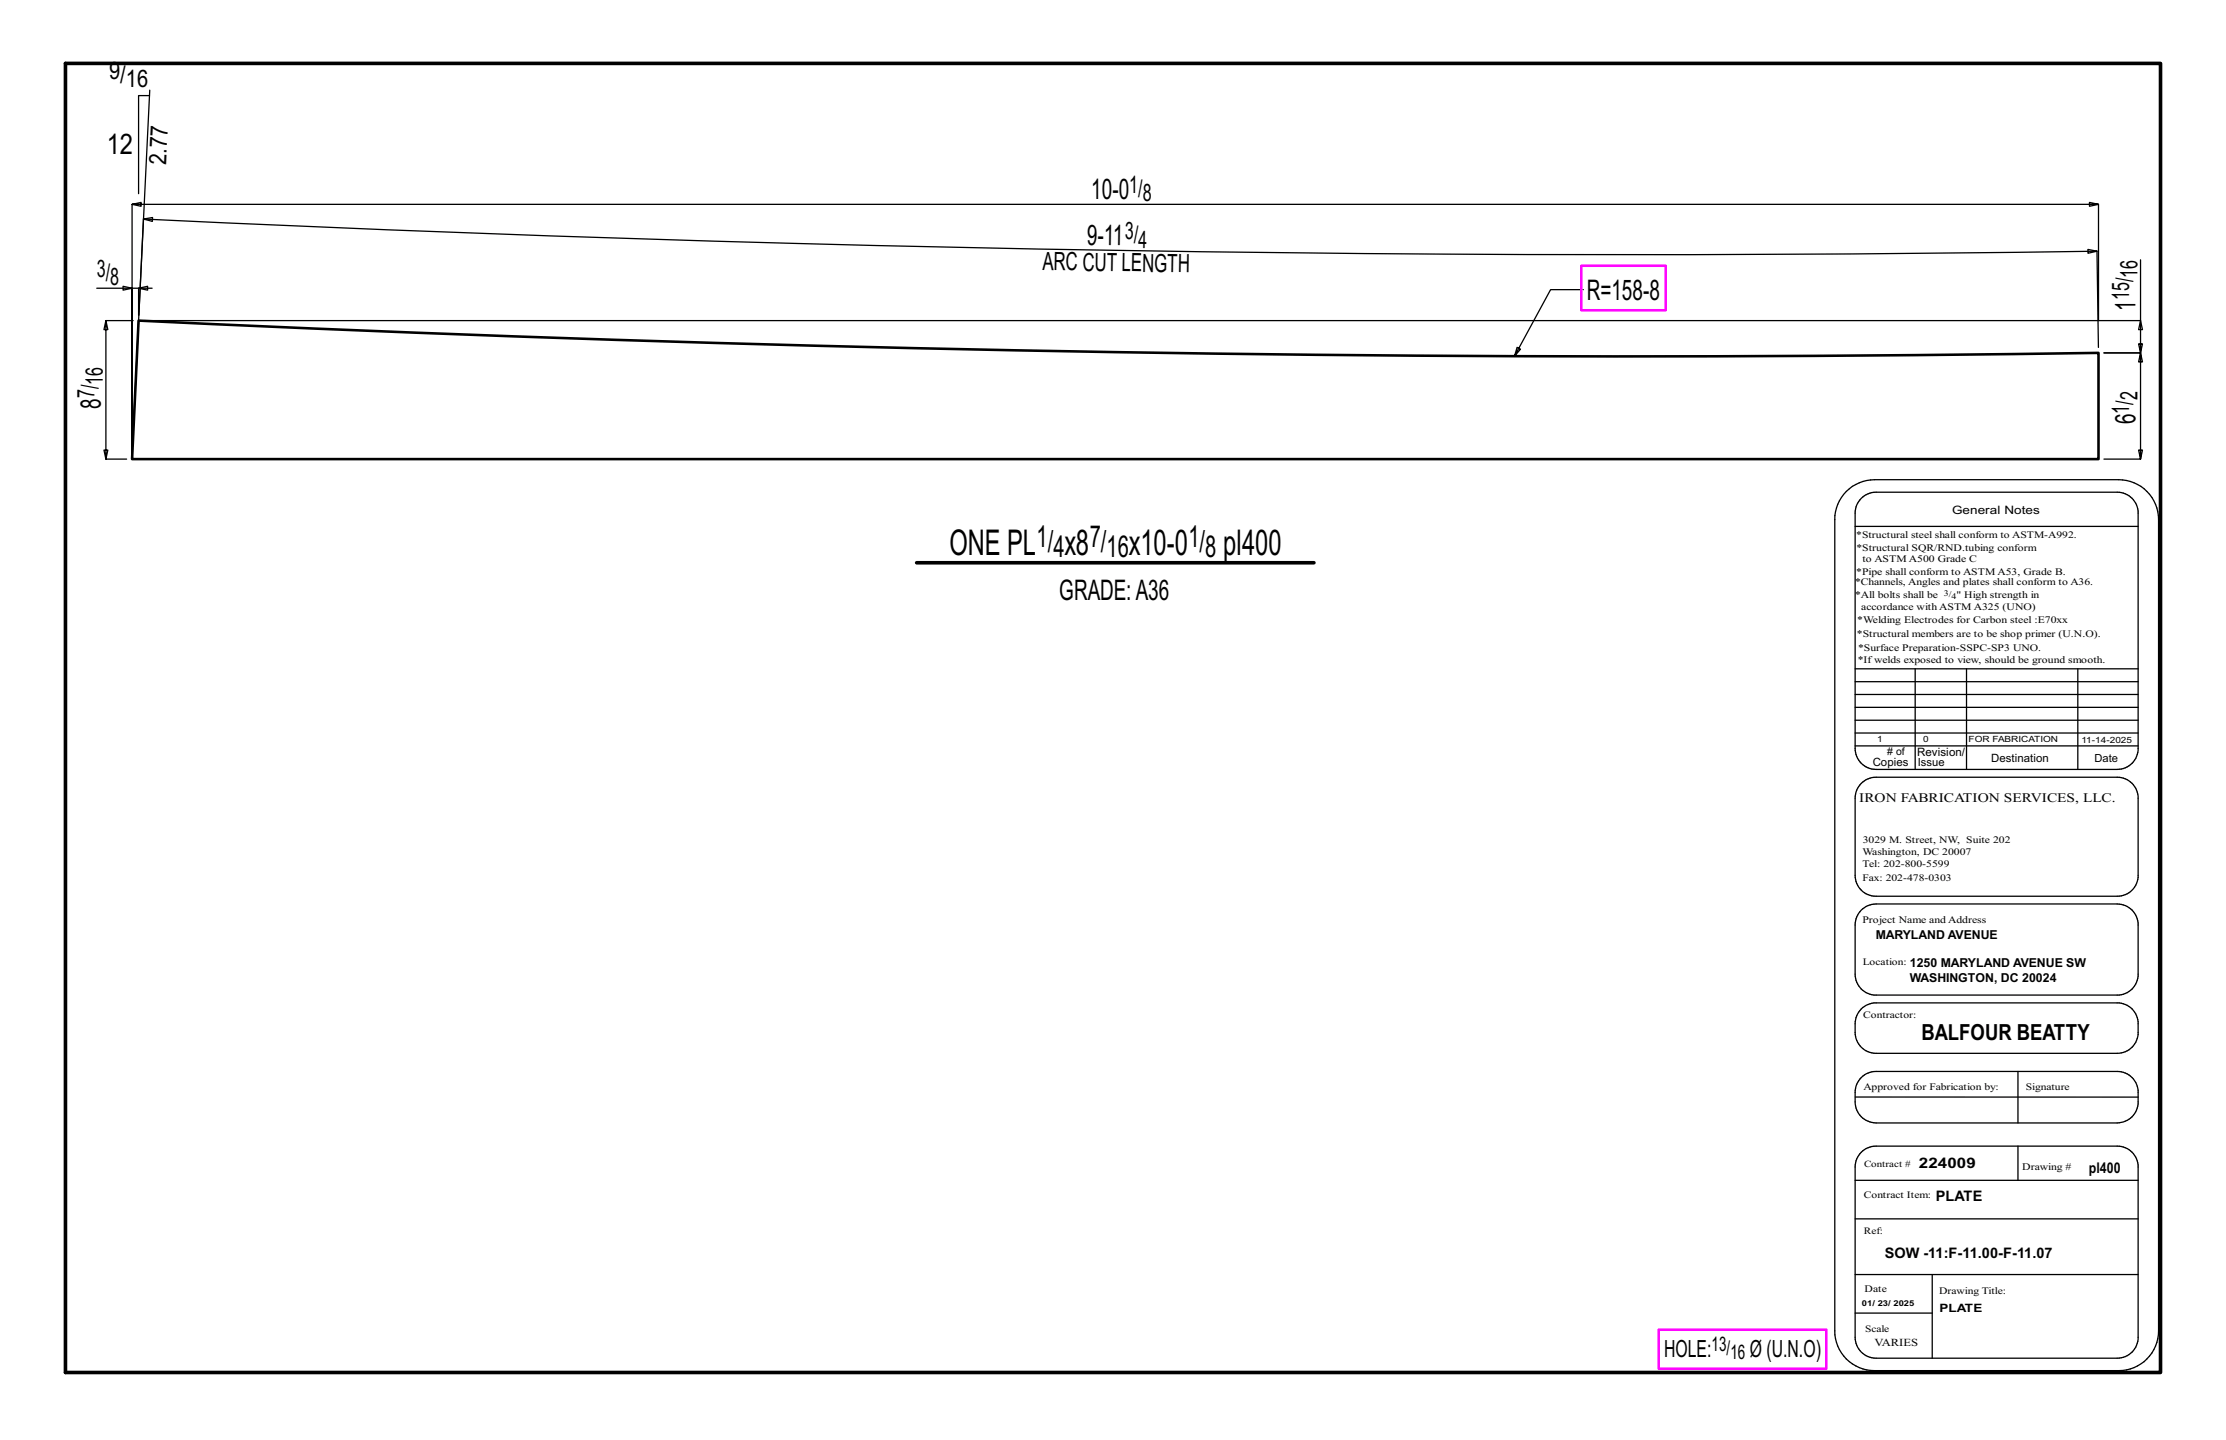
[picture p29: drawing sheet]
<svg xmlns="http://www.w3.org/2000/svg" width="432mm" height="279mm" viewBox="0 0 432 279" stroke-linecap="round" stroke-linejoin="round" font-family="sans-serif">
<defs><g id="words">
<g font-size="6.9">
<text x="184.2" y="107.6">ONE PL</text>
<text x="206.5" y="107.6">x8</text>
<text x="219" y="107.6">x10-0</text>
<text x="237.3" y="107.6">pl400</text>
</g>
<g font-size="5.9">
<text x="201.1" y="106.1">1/</text>
<text x="211.4" y="106.1">7/</text>
<text x="230.5" y="106.1">1/</text>
<text x="204.3" y="108.2">4</text>
<text x="214.6" y="108.2">16</text>
<text x="233.8" y="108.2">8</text>
</g>
<g font-size="5.5">
<text x="20.7" y="29.8">12</text>
<text x="211.7" y="38.7">10-0</text>
<text x="210.8" y="47.5" transform="rotate(1 210.8 47.5)">9-11</text>
<text x="307.8" y="58.2">R=158-8</text>
<text x="414.2" y="60.3" transform="rotate(-90 414.2 60.3)">1</text>
<text x="19.6" y="79.4" transform="rotate(-90 19.6 79.4)">8</text>
<text x="414.2" y="82.3" transform="rotate(-90 414.2 82.3)">6</text>
<text x="205.5" y="116.3">GRADE:A36</text>
</g>
<text font-size="4.9" x="202.2" y="52.4" transform="rotate(1 202.2 52.4)">ARCCUTLENGTH</text>
<g font-size="4.7">
<text x="21.2" y="15.3">9/</text>
<text x="24.4" y="16.9">16</text>
<text x="32.2" y="32.1" transform="rotate(-87 32.2 32.1)">2.77</text>
<text x="219.1" y="37.4">1/</text>
<text x="221.7" y="39.1">8</text>
<text x="218.2" y="46.4" transform="rotate(1 218.2 46.4)">3/</text>
<text x="18.8" y="53.7">3/</text>
<text x="220.8" y="48.1" transform="rotate(1 220.8 48.1)">4</text>
<text x="414.6" y="53.9" transform="rotate(-90 414.6 53.9)">16</text>
<text x="21.4" y="55.3">8</text>
<text x="413" y="58.3" transform="rotate(-90 413 58.3)">15/</text>
<text x="18.3" y="77.3" transform="rotate(-90 18.3 77.3)">7/</text>
<text x="20" y="74.7" transform="rotate(-90 20 74.7)">16</text>
<text x="414.6" y="77.7" transform="rotate(-90 414.6 77.7)">2</text>
<text x="413" y="80.3" transform="rotate(-90 413 80.3)">1/</text>
</g>
<g font-size="4.6">
<text x="322.8" y="263.3">HOLE:</text>
<text x="339.4" y="263.3">Ø (U.N.O)</text>
</g>
<text font-size="4.3" x="372.7" y="201.8">BALFOUR BEATTY</text>
<g font-size="3.9">
<text x="332" y="262.2">13/</text>
<text x="335.7" y="263.6">16</text>
</g>
<text font-size="2.9" x="405.2" y="227.5">pl400</text>
<g font-size="2.8">
<text x="372.2" y="226.7">224009</text>
<text x="375.5" y="232.9">PLATE</text>
<text x="365.6" y="244">SOW -11:F-11.00-F-11.07</text>
</g>
<text font-size="2.5" x="360.7" y="155.6">IRON FABRICATION SERVICES, LLC.</text>
<g font-size="2.4">
<text x="363.8" y="182.3">MARYLAND AVENUE</text>
<text x="370.5" y="190.6">WASHINGTON, DC 20024</text>
<text x="370.5" y="187.7">1250 MARYLAND AVENUE SW</text>
</g>
<g font-size="2.2">
<text x="378.7" y="99.8">General Notes</text>
<text x="363.3" y="148.7">Copies</text>
<text x="371.9" y="146.7">Revision/</text>
<text x="372" y="148.7">Issue</text>
<text x="386.3" y="147.8">Destination</text>
<text x="406.3" y="147.8">Date</text>
<text x="376.2" y="254.6">PLATE</text>
</g>
<text font-size="2.1" x="363.6" y="261.2">VARIES</text>
<text font-size="2" x="366.1" y="146.4"># of</text>
<g font-size="1.9">
<text x="360.1" y="104.3">*Structural steel shall conform to ASTM-A992.</text>
<text x="360.1" y="106.9">*Structural SQR/RND.tubing conform</text>
<text x="359.8" y="113.6">*Channels, Angles and plates shall conform to A36.</text>
<text x="360.1" y="111.6">*Pipe shall conform to ASTM A53, Grade B.</text>
<text x="361.3" y="109.1">to ASTM A500 Grade C</text>
<text x="359.9" y="116.1">*All bolts shall be</text>
<text x="361" y="118.3">accordance with ASTM A325 (UNO)</text>
<text x="379.5" y="116.1">&quot; High strength in</text>
<text x="360.2" y="123.5">*Structural members are to be shop primer (U.N.O).</text>
<text x="360.3" y="120.9">*Welding Electrodes for Carbon steel :E70xx</text>
<text x="360.4" y="128.7">*Ifwelds exposed to view, should be ground smooth.</text>
<text x="360.4" y="126.3">*Surface Preparation-SSPC-SP3 UNO.</text>
<text x="361.3" y="165.9">Washington, DC 20007</text>
<text x="361.3" y="163.5">3029 M. Street, NW, Suite 202</text>
<text x="361.3" y="170.9">Fax: 202-478-0303</text>
<text x="361.3" y="168.2">Tel: 202-800-5599</text>
<text x="361.3" y="179.2">Project Name and Address</text>
<text x="361.3" y="187.3">Location:</text>
<text x="361.4" y="197.5">Contractor:</text>
<text x="361.5" y="211.4">Approved for Fabrication by:</text>
<text x="393" y="211.4">Signature</text>
<text x="392.3" y="227.1">Drawing #</text>
<text x="361.5" y="232.4">Contract Item:</text>
<text x="361.5" y="239.5">Ref:</text>
<text x="361.7" y="250.7">Date</text>
<text x="376.2" y="251.1">Drawing Title:</text>
<text x="361.8" y="258.4">Scale</text>
</g>
<text font-size="1.8" x="361.6" y="226.5">Contract #</text>
<g font-size="1.7">
<text x="377.1" y="115.6">3/</text>
<text x="378.6" y="116.2">4</text>
<text x="364.1" y="144">1</text>
<text x="373.1" y="144">0</text>
<text x="381.8" y="144">FOR FABRICATION</text>
<text x="403.8" y="144.2">11-14-2025</text>
</g>
<text font-size="1.6" x="361.2" y="253.3">01/ 23/ 2025</text>
</g></defs>
<g fill="none" stroke="#000" stroke-width=".25">
<path d="M29 18.5h-2.1v19.1M29 17.5l-3.1 65.9M18.8 55.9h6.8v32.1v-48.4l1.8 .4v-.7l-1.8 .3h381.5l-1.8 .4v-.7l1.8 .3v22.6M23.9 55.5l1.7 .4-1.7 .4zM25.6 55.9h3.9M26.9 55.9l1.7-.4v.8zM26.9 55.9v5.2M307.1 56.2h-6.3l-7 12.9 .5-1.7 .6 .4-1.1 1.3M405 48.4l1.8 .3-1.8 .4zM415.2 50.4v11.8h-387.3M25.8 62.2h-5.3l-.3 1.8h.7l-.4-1.8v26.9l-.3-1.8h.7l-.4 1.8h4.1M26.9 61.1l.9-18.6 1.8 .5v-.8l-1.8 .3 47.4 2.1 47.3 1.7 42.1 1.2 47.4 1 47.4 .6 47.3 .3 52.7-.1 47.4-.6 .3 18.7"/>
<path d="M415.2 62.2l.4 1.8h-.8zM415.2 62.2v6.3l-.4-1.8h.8l-.4 1.8h-7.1h7.1l-.4 1.7h.8l-.4-1.7v20.6l-.4-1.8h.8l-.4 1.8h-7.1M358.2 95.3a7.9 7.9 0 0 1 5.4-2.2h47.4a7.8 7.8 0 0 1 7.7 7.7v157.4a7.7 7.7 0 0 1-7.7 7.7h-47.4a7.7 7.7 0 0 1-7.7-7.7v-157.4a7.7 7.7 0 0 1 2.3-5.5zM361 96.7a4.1 4.1 0 0 1 2.9-1.2h46.8a4 4 0 0 1 4.1 3.7v46a4 4 0 0 1-4.1 4.1h-46.8a4.1 4.1 0 0 1-4-4.1v-45.6a4 4 0 0 1 1.1-2.9zM359.9 102.1h54.9M359.9 139.7h54.9M359.9 134.7h54.9M359.9 132.3h54.9M359.9 129.8h54.9M359.9 137.2h54.9M371.5 129.8v19.5M381.5 129.8v19.5"/>
<path d="M403.1 129.8v19.5M359.9 144.7h54.9M359.9 142.2h54.9M361 152a4.1 4.1 0 0 1 2.9-1.2h46.8a4.1 4.1 0 0 1 4.1 4.1v15.3a4.1 4.1 0 0 1-4.1 3.7h-46.8a4.1 4.1 0 0 1-4-4.1v-14.9a4 4 0 0 1 1.1-2.9zM361 176.6l1.4-.9 1.5-.3h46.8a4.1 4.1 0 0 1 4.1 3.7v10.3a4.1 4.1 0 0 1-3.7 3.7h-47.6a4.1 4.1 0 0 1-3.6-4.1v-9.5a4.1 4.1 0 0 1 1.1-2.9zM361 195.8l1-.7 1.5-.5h47.6a4.1 4.1 0 0 1 3.7 3.6v2.5a4.1 4.1 0 0 1-4.1 3.7h-46.8a4.1 4.1 0 0 1-4-4.1 5.3 5.3 0 0 1 .6-3.9zM359.9 212.9h54.9M361 209.1a4.1 4.1 0 0 1 2.9-1.2h46.8a4.1 4.1 0 0 1 4.1 3.6v2.7a4.1 4.1 0 0 1-4.1 3.7h-46.8a4.1 4.1 0 0 1-4-4.1v-1.9a4 4 0 0 1 1.1-2.8zM391.4 207.9v10M359.9 229h54.9M359.9 236.5h54.9M361 223.6a4.1 4.1 0 0 1 2.9-1.2h46.8a4.1 4.1 0 0 1 4.1 3.6v33.5a4 4 0 0 1-4.1 4h-46.8a4.1 4.1 0 0 1-4-4v-33.1a4 4 0 0 1 1.1-2.8z"/>
<path d="M391.4 222.4v6.6M359.9 254.8h14.9M359.9 247.3h54.9M374.8 247.3v16.2"/>
</g>
<path d="M12.7 12.3h406.4v254h-406.4zM177.8 109.2h77.1" fill="none" stroke="#000" stroke-width=".7"/>
<path d="M306.7 51.6h16.4v8.6h-16.4zM321.7 258h32.6v7.6h-32.6z" fill="none" stroke="#f0f" stroke-width=".5"/>
<path d="M26.9 62.2l53.4 2.3 38.8 1.4 58.2 1.7 38.8 .7 38.9 .5 58.2 .4 38.8-.2 55.1-.5v20.6h-381.5z" fill="none" stroke="#000" stroke-width=".5"/>
<use href="#words"/>
</svg>
